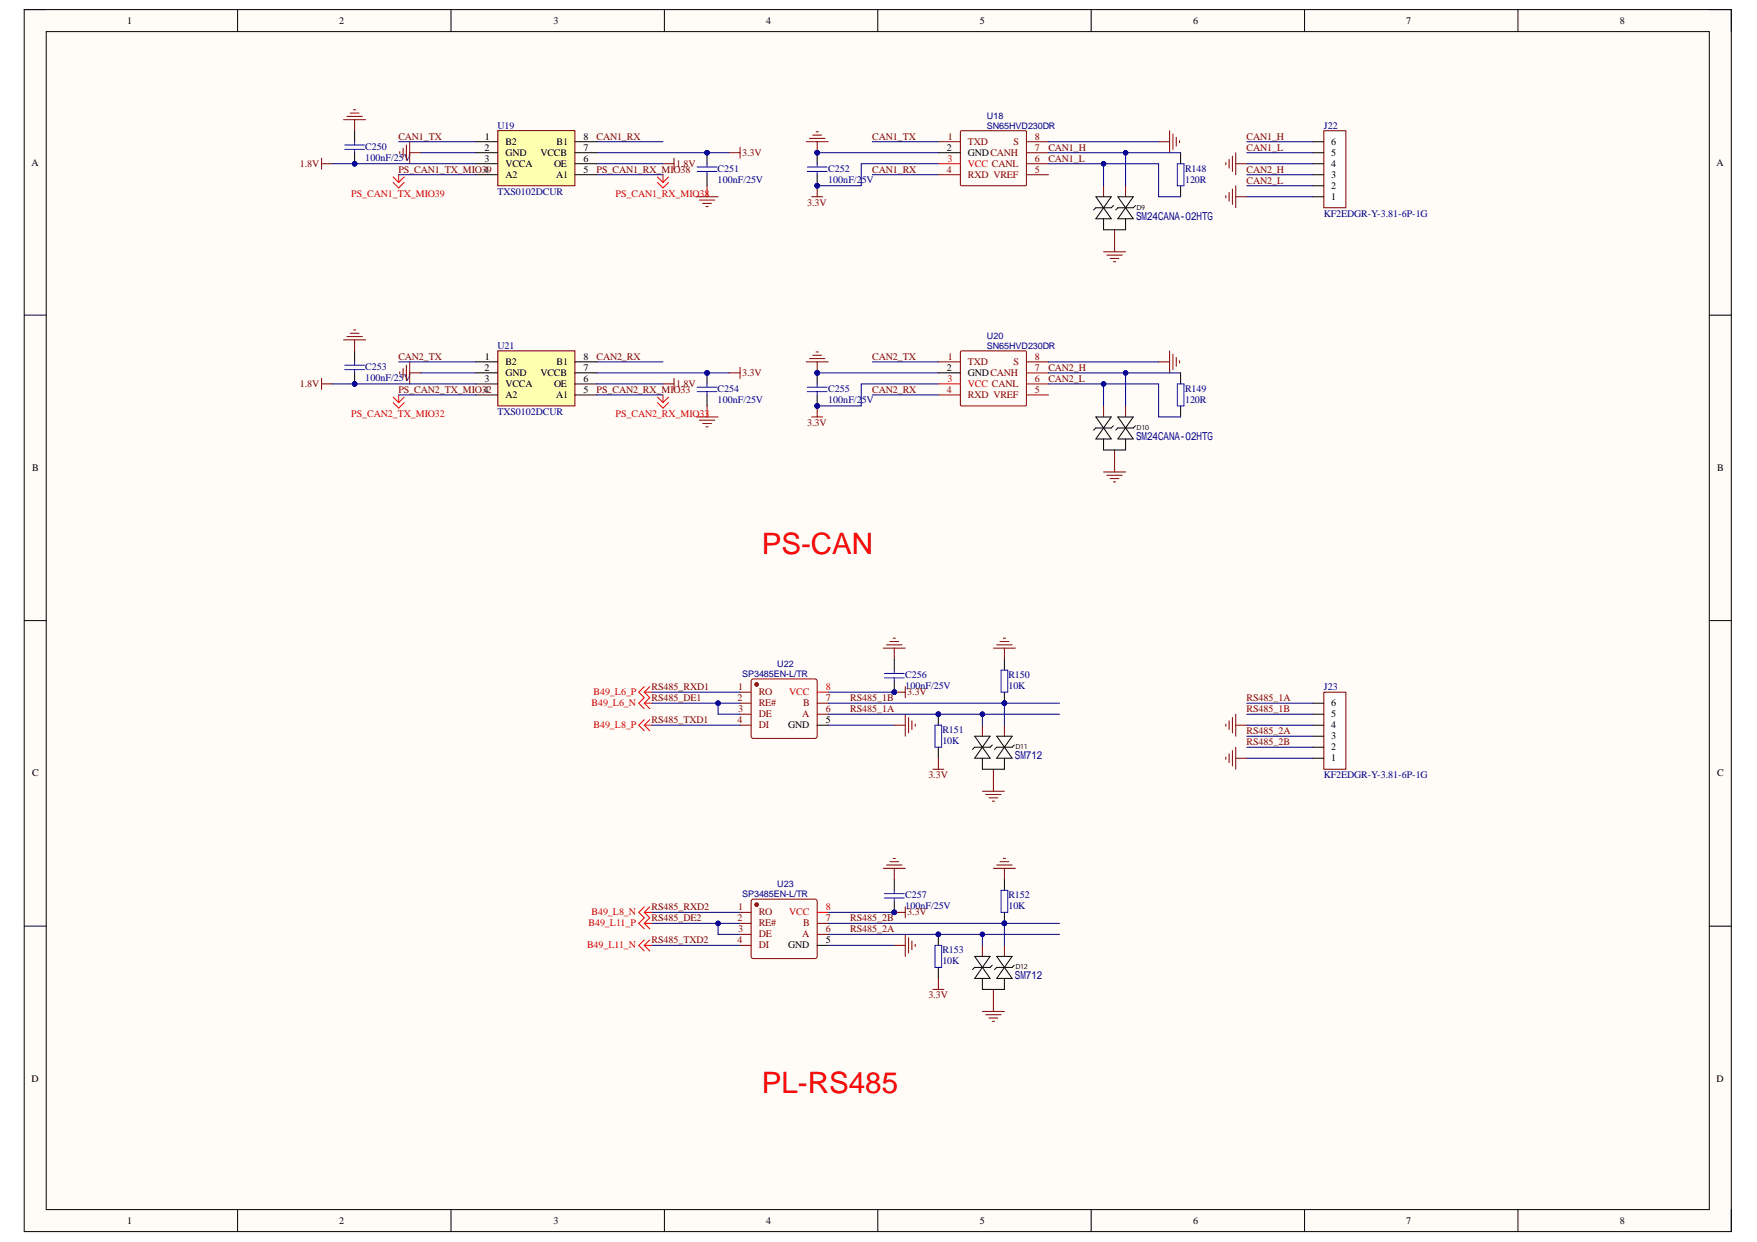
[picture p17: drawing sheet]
<svg xmlns="http://www.w3.org/2000/svg" width="297mm" height="210mm" viewBox="0 0 297 210" stroke-linecap="round" stroke-linejoin="round" font-family="sans-serif">
<defs><g id="words">
<g font-size="5" fill="#f00">
<text x="128.8" y="93.6">PS-CAN</text>
<text x="128.8" y="184.7">PL-RS485</text>
</g>
<g font-size="1.9" fill="#000080">
<text x="192.1" y="37.1">SM24CANA-02HTG</text>
<text x="192.1" y="74.3">SM24CANA-02HTG</text>
<text x="171.6" y="128.3">SM712</text>
<text x="171.6" y="165.5">SM712</text>
</g>
<g font-size="1.7">
<text x="21.5" y="4.1">1</text>
<text x="57.4" y="4.1">2</text>
<text x="93.6" y="4.1">3</text>
<text x="129.5" y="4.1">4</text>
<text x="165.7" y="4.1">5</text>
<text x="201.7" y="4.1">6</text>
<text x="237.7" y="4.1">7</text>
<text x="273.9" y="4.1">8</text>
<text x="82" y="23.6">1</text>
<text x="98.7" y="23.6">8</text>
<text x="5.3" y="28">A</text>
<text x="81.8" y="29.2">4</text>
<text x="81.9" y="25.4">2</text>
<text x="81.9" y="27.3">3</text>
<text x="85.5" y="24.5">B2</text>
<text x="85.5" y="26.4">GND</text>
<text x="85.5" y="28.2">VCCA</text>
<text x="91.4" y="26.4">VCCB</text>
<text x="93.7" y="28.2">OE</text>
<text x="94.1" y="24.5">B1</text>
<text x="98.7" y="25.4">7</text>
<text x="98.7" y="27.3">6</text>
<text x="98.7" y="29.2">5</text>
<text x="160.1" y="25.4">2</text>
<text x="163.6" y="26.4">GNDCANH</text>
<text x="225.1" y="28.2">4</text>
<text x="225.1" y="26.4">5</text>
<text x="225.1" y="24.5">6</text>
<text x="290.2" y="28">A</text>
<text x="85.5" y="30.1">A2</text>
<text x="94" y="30.1">A1</text>
<text x="225.1" y="33.8">1</text>
<text x="225.1" y="32">2</text>
<text x="225.1" y="30.1">3</text>
<text x="81.9" y="62.6">2</text>
<text x="81.9" y="64.5">3</text>
<text x="82" y="60.8">1</text>
<text x="85.5" y="61.7">B2</text>
<text x="85.5" y="63.6">GND</text>
<text x="85.5" y="65.4">VCCA</text>
<text x="91.4" y="63.6">VCCB</text>
<text x="93.7" y="65.4">OE</text>
<text x="94.1" y="61.7">B1</text>
<text x="98.7" y="60.8">8</text>
<text x="98.7" y="62.6">7</text>
<text x="98.7" y="64.5">6</text>
<text x="160.1" y="62.6">2</text>
<text x="163.6" y="63.6">GNDCANH</text>
<text x="81.8" y="66.4">4</text>
<text x="85.5" y="67.3">A2</text>
<text x="94" y="67.3">A1</text>
<text x="98.7" y="66.4">5</text>
<text x="5.4" y="79.6">B</text>
<text x="290.3" y="79.6">B</text>
<text x="225.1" y="119.4">6</text>
<text x="133.3" y="123.1">GND</text>
<text x="139.6" y="122.2">5</text>
<text x="225.1" y="125">3</text>
<text x="225.1" y="123.1">4</text>
<text x="225.1" y="121.2">5</text>
<text x="5.4" y="131.2">C</text>
<text x="225.1" y="128.7">1</text>
<text x="225.1" y="126.8">2</text>
<text x="290.3" y="131.2">C</text>
<text x="133.3" y="160.3">GND</text>
<text x="139.6" y="159.4">5</text>
<text x="5.3" y="182.9">D</text>
<text x="290.2" y="182.9">D</text>
<text x="21.5" y="206.8">1</text>
<text x="57.4" y="206.8">2</text>
<text x="93.6" y="206.8">3</text>
<text x="129.5" y="206.8">4</text>
<text x="165.7" y="206.8">5</text>
<text x="201.7" y="206.8">6</text>
<text x="237.7" y="206.8">7</text>
<text x="273.9" y="206.8">8</text>
</g>
<g font-size="1.7" fill="#800000">
<text x="67.3" y="23.6">CAN1_TX</text>
<text x="100.9" y="23.6">CAN1_RX</text>
<text x="147.5" y="23.6">CAN1_TX</text>
<text x="210.8" y="23.6">CAN1_H</text>
<text x="50.7" y="28.2">1.8V</text>
<text x="67.3" y="29.2">PS_CAN1_TX_MIO39</text>
<text x="100.9" y="29.2">PS_CAN1_RX_MIO38</text>
<text x="114.3" y="28.2">1.8V</text>
<text x="125.5" y="26.4">3.3V</text>
<text x="147.5" y="29.2">CAN1_RX</text>
<text x="177.3" y="25.4">CAN1_H</text>
<text x="177.3" y="27.3">CAN1_L</text>
<text x="210.8" y="25.4">CAN1_L</text>
<text x="210.8" y="29.2">CAN2_H</text>
<text x="136.5" y="34.7">3.3V</text>
<text x="210.8" y="31">CAN2_L</text>
<text x="50.7" y="65.4">1.8V</text>
<text x="67.3" y="60.8">CAN2_TX</text>
<text x="100.9" y="60.8">CAN2_RX</text>
<text x="114.3" y="65.4">1.8V</text>
<text x="125.5" y="63.6">3.3V</text>
<text x="147.5" y="60.8">CAN2_TX</text>
<text x="177.3" y="62.6">CAN2_H</text>
<text x="177.3" y="64.5">CAN2_L</text>
<text x="67.3" y="66.4">PS_CAN2_TX_MIO32</text>
<text x="100.9" y="66.4">PS_CAN2_RX_MIO33</text>
<text x="136.5" y="71.9">3.3V</text>
<text x="147.5" y="66.4">CAN2_RX</text>
<text x="110.2" y="116.6">RS485_RXD1</text>
<text x="110.2" y="118.4">RS485_DE1</text>
<text x="143.7" y="118.4">RS485_1B</text>
<text x="153.4" y="117.5">3.3V</text>
<text x="210.8" y="118.4">RS485_1A</text>
<text x="110.2" y="122.2">RS485_TXD1</text>
<text x="143.7" y="120.3">RS485_1A</text>
<text x="210.8" y="124">RS485_2A</text>
<text x="210.8" y="120.3">RS485_1B</text>
<text x="210.8" y="125.9">RS485_2B</text>
<text x="156.9" y="131.5">3.3V</text>
<text x="110.2" y="153.8">RS485_RXD2</text>
<text x="110.2" y="155.6">RS485_DE2</text>
<text x="143.7" y="155.6">RS485_2B</text>
<text x="153.4" y="154.7">3.3V</text>
<text x="110.2" y="159.4">RS485_TXD2</text>
<text x="143.7" y="157.5">RS485_2A</text>
<text x="156.9" y="168.7">3.3V</text>
</g>
<g font-size="1.7" fill="#000080">
<text x="84.1" y="21.7">U19</text>
<text x="223.8" y="21.7">J22</text>
<text x="61.8" y="25.3">C250</text>
<text x="61.8" y="27.1">100nF/25V</text>
<text x="121.3" y="29">C251</text>
<text x="140" y="29">C252</text>
<text x="200.3" y="29">R148</text>
<text x="84.1" y="32.9">TXS0102DCUR</text>
<text x="121.3" y="30.9">100nF/25V</text>
<text x="140" y="30.9">100nF/25V</text>
<text x="200.3" y="30.9">120R</text>
<text x="223.8" y="36.6">KF2EDGR-Y-3.81-6P-1G</text>
<text x="84.1" y="58.9">U21</text>
<text x="61.8" y="62.5">C253</text>
<text x="61.8" y="64.3">100nF/25V</text>
<text x="84.1" y="70.1">TXS0102DCUR</text>
<text x="121.3" y="66.2">C254</text>
<text x="121.3" y="68.1">100nF/25V</text>
<text x="140" y="66.2">C255</text>
<text x="140" y="68.1">100nF/25V</text>
<text x="200.3" y="66.2">R149</text>
<text x="200.3" y="68.1">120R</text>
<text x="153.1" y="114.6">C256</text>
<text x="153.1" y="116.4">100nF/25V</text>
<text x="170.5" y="114.6">R150</text>
<text x="170.5" y="116.4">10K</text>
<text x="223.8" y="116.6">J23</text>
<text x="159.3" y="123.9">R151</text>
<text x="159.3" y="125.7">10K</text>
<text x="223.8" y="131.5">KF2EDGR-Y-3.81-6P-1G</text>
<text x="153.1" y="151.8">C257</text>
<text x="153.1" y="153.6">100nF/25V</text>
<text x="170.5" y="151.8">R152</text>
<text x="170.5" y="153.6">10K</text>
<text x="159.3" y="161.1">R153</text>
<text x="159.3" y="162.9">10K</text>
</g>
<g font-size="1.7" fill="#800">
<text x="160.2" y="23.6">1</text>
<text x="175" y="23.6">8</text>
<text x="160.1" y="29.2">4</text>
<text x="163.6" y="24.5">TXD</text>
<text x="171.3" y="24.5">S</text>
<text x="175" y="29.2">5</text>
<text x="175" y="27.3">6</text>
<text x="175" y="25.4">7</text>
<text x="163.6" y="30.1">RXD VREF</text>
<text x="160.2" y="60.8">1</text>
<text x="163.6" y="61.7">TXD</text>
<text x="171.3" y="61.7">S</text>
<text x="175" y="64.5">6</text>
<text x="175" y="62.6">7</text>
<text x="175" y="60.8">8</text>
<text x="160.1" y="66.4">4</text>
<text x="163.6" y="67.3">RXD VREF</text>
<text x="175" y="66.4">5</text>
<text x="124.7" y="118.4">2</text>
<text x="124.8" y="116.6">1</text>
<text x="128.3" y="117.5">RO</text>
<text x="128.3" y="119.4">RE#</text>
<text x="135.8" y="119.4">B</text>
<text x="139.6" y="118.4">7</text>
<text x="124.7" y="122.2">4</text>
<text x="124.8" y="120.3">3</text>
<text x="128.3" y="121.2">DE</text>
<text x="128.3" y="123.1">DI</text>
<text x="135.6" y="121.2">A</text>
<text x="139.6" y="120.3">6</text>
<text x="124.7" y="155.6">2</text>
<text x="124.8" y="153.8">1</text>
<text x="128.3" y="154.7">RO</text>
<text x="139.6" y="155.6">7</text>
<text x="124.7" y="159.4">4</text>
<text x="124.8" y="157.5">3</text>
<text x="128.3" y="156.6">RE#</text>
<text x="128.3" y="158.4">DE</text>
<text x="128.3" y="160.3">DI</text>
<text x="135.6" y="158.4">A</text>
<text x="135.8" y="156.6">B</text>
<text x="139.6" y="157.5">6</text>
</g>
<g font-size="1.7" fill="#f00">
<text x="160.2" y="27.3">3</text>
<text x="163.6" y="28.2">VCC CANL</text>
<text x="59.4" y="33.2">PS_CAN1_TX_MIO39</text>
<text x="104.1" y="33.2">PS_CAN1_RX_MIO38</text>
<text x="160.2" y="64.5">3</text>
<text x="163.6" y="65.4">VCC CANL</text>
<text x="59.4" y="70.4">PS_CAN2_TX_MIO32</text>
<text x="104.1" y="70.4">PS_CAN2_RX_MIO33</text>
<text x="100" y="119.4">B49_L6_N</text>
<text x="100.3" y="117.5">B49_L6_P</text>
<text x="133.4" y="117.5">VCC</text>
<text x="139.6" y="116.6">8</text>
<text x="100.3" y="123.1">B49_L8_P</text>
<text x="100" y="154.7">B49_L8_N</text>
<text x="133.4" y="154.7">VCC</text>
<text x="139.6" y="153.8">8</text>
<text x="99.2" y="160.3">B49_L11_N</text>
<text x="99.5" y="156.6">B49_L11_P</text>
</g>
<g font-size="1.5" fill="#000080">
<text x="166.8" y="20">U18</text>
<text x="166.8" y="21.7">SN65HVD230DR</text>
<text x="166.8" y="57.2">U20</text>
<text x="166.8" y="58.9">SN65HVD230DR</text>
<text x="131.4" y="112.7">U22</text>
<text x="125.5" y="114.4">SP3485EN-L/TR</text>
<text x="131.4" y="149.9">U23</text>
<text x="125.5" y="151.6">SP3485EN-L/TR</text>
</g>
<g font-size="1.2">
<text x="192.1" y="35.4">D9</text>
<text x="192.1" y="72.6">D10</text>
<text x="171.7" y="126.6">D11</text>
<text x="171.7" y="163.8">D12</text>
</g>
</g></defs>
<path d="M4.1 1.6h288.6v206.5h-288.6z" fill-rule="evenodd" fill="#fffcf8"/>
<path d="M4.1 1.6h288.6v206.5h-288.6z" fill="none" stroke="#000" stroke-width=".17"/>
<path d="M7.8 5.3h281.2v199.1h-281.2z" fill-rule="evenodd" fill="#fffcf8"/>
<g fill="none" stroke="#000" stroke-width=".17">
<path d="M4.1 1.6h3.7M7.8 5.3h281.2v199.1h-281.2zM40.2 1.6v3.7M76.2 1.6v3.7M112.3 1.6v3.7M148.4 1.6v3.7M184.5 1.6v3.7M220.5 1.6v3.7M256.6 1.6v3.7M289 1.6h3.7v3.7M158.6 25.8h3.8M4.1 53.3h3.7"/>
<path d="M289 53.3h3.7M4.1 104.9h3.7M289 104.9h3.7M4.1 156.5h3.7M289 156.5h3.7M40.2 204.4v3.7M76.2 204.4v3.7M112.3 204.4v3.7M148.4 204.4v3.7M184.5 204.4v3.7M220.5 204.4v3.7M256.6 204.4v3.7"/>
<path d="M292.7 204.4v3.7"/>
</g>
<path d="M158.6 23.9h3.8M158.6 29.5h3.8M162.4 22.1h11.1v9.2h-11.1zM173.5 24h3.8M173.5 29.5h3.8M173.5 27.7h3.8M173.5 25.8h3.8" fill="none" stroke="#800" stroke-width=".17"/>
<path d="M158.6 27.7h3.8" fill="none" stroke="#f00" stroke-width=".17"/>
<circle cx="138.2" cy="25.8" r=".37" fill="#000080"/>
<circle cx="138.2" cy="25.8" r=".37" fill="none" stroke="#000080" stroke-width=".17"/>
<circle cx="138.2" cy="31.4" r=".37" fill="#000080"/>
<circle cx="138.2" cy="31.4" r=".37" fill="none" stroke="#000080" stroke-width=".17"/>
<path d="M138.2 25.8v1.9" fill="none" stroke="#000" stroke-width=".17"/>
<circle cx="138.2" cy="25.8" r=".37" fill="#000080"/>
<circle cx="138.2" cy="25.8" r=".37" fill="none" stroke="#000080" stroke-width=".17"/>
<path d="M138.2 29.5v1.9" fill="none" stroke="#000" stroke-width=".17"/>
<circle cx="138.2" cy="31.4" r=".37" fill="#000080"/>
<circle cx="138.2" cy="31.4" r=".37" fill="none" stroke="#000080" stroke-width=".17"/>
<path d="M136.5 29h3.3M136.5 28.2h3.3M138.2 27.7v.5M138.2 29v.5M199 27.7h1.2v3.7h-1.2z" fill="none" stroke="#00f" stroke-width=".17"/>
<path d="M137.2 33.3h1.9M138.2 31.4v1.9M195.9 24h1.8M197.7 22.1v3.7M198.3 22.6v2.7M198.9 23.2v1.5M199.4 23.8v.3M186.6 42.6h3.7M187.1 43.1h2.6M187.7 43.7h1.5M188.2 44.2h.4M188.4 40.7v1.9" fill="none" stroke="#800000" stroke-width=".17"/>
<path d="M185.3 33.3h2.6l-2.6 3.7h2.6zM186.6 37v1.8h3.7v-1.8M188.2 34.7l-.3 .4h-2.6l-.4 .4M189 33.3l2.6 3.7h-2.6l2.6-3.7zM192 34.7l-.4 .4h-2.6l-.4 .4M199.6 25.8v1.9M199.6 31.4v1.9" fill="none" stroke="#000" stroke-width=".17"/>
<path d="M186.6 31.4v1.9M188.4 38.8v1.9M190.3 31.4v1.9" fill="none" stroke="#800" stroke-width=".17"/>
<circle cx="138.2" cy="31.4" r=".37" fill="#000080"/>
<circle cx="138.2" cy="31.4" r=".37" fill="none" stroke="#000080" stroke-width=".17"/>
<path d="M136.3 23.9h3.7M136.9 23.4h2.6M137.4 22.8h1.5M138 22.3h.3M138.2 23.9v1.9" fill="none" stroke="#800000" stroke-width=".17"/>
<circle cx="138.2" cy="25.8" r=".37" fill="#000080"/>
<circle cx="138.2" cy="25.8" r=".37" fill="none" stroke="#000080" stroke-width=".17"/>
<path d="M162.4 59.4h11.1v9.1h-11.1zM158.6 61.2h3.8M158.6 66.7h3.8M173.5 61.2h3.8M173.5 66.7h3.8M173.5 64.9h3.8M173.5 63h3.8" fill="none" stroke="#800" stroke-width=".17"/>
<path d="M158.6 63h3.8" fill="none" stroke="#000" stroke-width=".17"/>
<path d="M158.6 64.9h3.8" fill="none" stroke="#f00" stroke-width=".17"/>
<circle cx="138.2" cy="63" r=".37" fill="#000080"/>
<circle cx="138.2" cy="63" r=".37" fill="none" stroke="#000080" stroke-width=".17"/>
<circle cx="138.2" cy="68.6" r=".37" fill="#000080"/>
<circle cx="138.2" cy="68.6" r=".37" fill="none" stroke="#000080" stroke-width=".17"/>
<path d="M138.2 63v1.9" fill="none" stroke="#000" stroke-width=".17"/>
<circle cx="138.2" cy="63" r=".37" fill="#000080"/>
<circle cx="138.2" cy="63" r=".37" fill="none" stroke="#000080" stroke-width=".17"/>
<path d="M138.2 66.7v1.9" fill="none" stroke="#000" stroke-width=".17"/>
<circle cx="138.2" cy="68.6" r=".37" fill="#000080"/>
<circle cx="138.2" cy="68.6" r=".37" fill="none" stroke="#000080" stroke-width=".17"/>
<path d="M136.5 66.2h3.3M136.5 65.4h3.3M138.2 64.9v.5M138.2 66.2v.5M199 64.9h1.2v3.7h-1.2z" fill="none" stroke="#00f" stroke-width=".17"/>
<path d="M197.7 59.3v3.7M198.3 59.9v2.6M137.2 70.5h1.9M138.2 68.6v1.9M186.6 79.8h3.7M188.4 77.9v1.9M195.9 61.2h1.8M198.9 60.4v1.5M199.4 61v.3M187.1 80.3h2.6M187.7 80.9h1.5M188.2 81.4h.4" fill="none" stroke="#800000" stroke-width=".17"/>
<path d="M185.3 70.5h2.6l-2.6 3.7h2.6zM186.6 74.2v1.8h3.7v-1.8M188.2 72l-.3 .3h-2.6l-.4 .4M189 70.5l2.6 3.7h-2.6l2.6-3.7zM192 72l-.4 .3h-2.6l-.4 .4M199.6 63v1.9M199.6 68.6v1.9" fill="none" stroke="#000" stroke-width=".17"/>
<path d="M186.6 68.6v1.9M188.4 76v1.9M190.3 68.6v1.9" fill="none" stroke="#800" stroke-width=".17"/>
<circle cx="138.2" cy="68.6" r=".37" fill="#000080"/>
<circle cx="138.2" cy="68.6" r=".37" fill="none" stroke="#000080" stroke-width=".17"/>
<path d="M138 59.5h.3M136.3 61.2h3.7M136.9 60.6h2.6M137.4 60h1.5M138.2 61.2v1.8" fill="none" stroke="#800000" stroke-width=".17"/>
<circle cx="138.2" cy="63" r=".37" fill="#000080"/>
<circle cx="138.2" cy="63" r=".37" fill="none" stroke="#000080" stroke-width=".17"/>
<circle cx="127.9" cy="115.7" r=".28" fill="#800"/>
<g fill="none" stroke="#800" stroke-width=".17">
<path d="M127.2 114.8h10.8l.2 .3-.1 9.5-.3 .2-10.6-.1-.2-.3v-9.3z"/>
<circle cx="127.9" cy="115.7" r=".28"/>
</g>
<circle cx="127.9" cy="115.7" r=".28" fill="#800"/>
<g fill="none" stroke="#800" stroke-width=".17">
<path d="M125.1 117h1.9M125.1 118.8h1.9M138.2 118.8h1.8M125.1 120.7h1.9M125.1 122.6h1.9M138.2 120.7h1.8"/>
<circle cx="127.9" cy="115.7" r=".28"/>
</g>
<path d="M138.2 122.6h1.8" fill="none" stroke="#000" stroke-width=".17"/>
<path d="M138.2 117h1.8" fill="none" stroke="#f00" stroke-width=".17"/>
<circle cx="151.2" cy="117" r=".37" fill="#000080"/>
<circle cx="151.2" cy="117" r=".37" fill="none" stroke="#000080" stroke-width=".17"/>
<path d="M151.2 111.4v1.9M151.2 115.1v1.9" fill="none" stroke="#000" stroke-width=".17"/>
<circle cx="151.2" cy="117" r=".37" fill="#000080"/>
<circle cx="151.2" cy="117" r=".37" fill="none" stroke="#000080" stroke-width=".17"/>
<path d="M149.5 114.6h3.4M149.5 113.8h3.4M151.2 113.3v.5M151.2 114.6v.5" fill="none" stroke="#00f" stroke-width=".17"/>
<path d="M151.2 117h1.8M153 116.1v1.8" fill="none" stroke="#800000" stroke-width=".17"/>
<circle cx="151.2" cy="117" r=".37" fill="#000080"/>
<circle cx="151.2" cy="117" r=".37" fill="none" stroke="#000080" stroke-width=".17"/>
<path d="M151.2 122.6h1.8M153 120.7v3.7M153.6 121.3v2.6M154.2 121.8v1.5M154.7 122.4v.3M166.1 133.7h3.7M166.6 134.3h2.7M167.2 134.8h1.5M167.8 135.4h.3M167.9 131.9v1.8" fill="none" stroke="#800000" stroke-width=".17"/>
<path d="M166.1 122.6v1.8M167.9 130v1.9M169.8 122.6v1.8" fill="none" stroke="#800" stroke-width=".17"/>
<path d="M164.8 124.4h2.6l-1.3 1.9zM166.1 126.3l1.3 1.8h-2.6zM166.1 128.1v1.9h3.7v-1.9M167.8 125.9l-.4 .4h-2.6l-.4 .4M168.5 124.4l2.6 3.7h-2.6l2.6-3.7zM171.5 125.9l-.4 .4h-2.6l-.4 .4" fill="none" stroke="#000" stroke-width=".17"/>
<circle cx="169.8" cy="118.8" r=".37" fill="#000080"/>
<circle cx="169.8" cy="118.8" r=".37" fill="none" stroke="#000080" stroke-width=".17"/>
<path d="M169.8 111.4v1.9M169.8 117v1.8" fill="none" stroke="#000" stroke-width=".17"/>
<circle cx="169.8" cy="118.8" r=".37" fill="#000080"/>
<circle cx="169.8" cy="118.8" r=".37" fill="none" stroke="#000080" stroke-width=".17"/>
<path d="M169.3 113.3h1.1v3.7h-1.1z" fill="none" stroke="#00f" stroke-width=".17"/>
<circle cx="158.6" cy="120.7" r=".37" fill="#000080"/>
<circle cx="158.6" cy="120.7" r=".37" fill="none" stroke="#000080" stroke-width=".17"/>
<path d="M158.6 120.7v1.9" fill="none" stroke="#000" stroke-width=".17"/>
<circle cx="158.6" cy="120.7" r=".37" fill="#000080"/>
<circle cx="158.6" cy="120.7" r=".37" fill="none" stroke="#000080" stroke-width=".17"/>
<path d="M158.6 126.3v1.8" fill="none" stroke="#000" stroke-width=".17"/>
<path d="M158.1 122.6h1.1v3.7h-1.1z" fill="none" stroke="#00f" stroke-width=".17"/>
<path d="M157.7 130h1.9M158.6 128.1v1.9" fill="none" stroke="#800000" stroke-width=".17"/>
<circle cx="127.9" cy="152.9" r=".28" fill="#800"/>
<g fill="none" stroke="#800" stroke-width=".17">
<path d="M127 152.1l.4-.1h10.6l.2 .3-.1 9.5-.3 .2h-10.6l-.2-.4z"/>
<circle cx="127.9" cy="152.9" r=".28"/>
</g>
<circle cx="127.9" cy="152.9" r=".28" fill="#800"/>
<g fill="none" stroke="#800" stroke-width=".17">
<path d="M125.1 154.2h1.9M125.1 156.1h1.9M125.1 157.9h1.9M125.1 159.8h1.9M138.2 156.1h1.8M138.2 157.9h1.8"/>
<circle cx="127.9" cy="152.9" r=".28"/>
</g>
<path d="M138.2 159.8h1.8" fill="none" stroke="#000" stroke-width=".17"/>
<path d="M138.2 154.2h1.8" fill="none" stroke="#f00" stroke-width=".17"/>
<circle cx="151.2" cy="154.2" r=".37" fill="#000080"/>
<circle cx="151.2" cy="154.2" r=".37" fill="none" stroke="#000080" stroke-width=".17"/>
<path d="M151.2 148.6v1.9M151.2 152.3v1.9" fill="none" stroke="#000" stroke-width=".17"/>
<circle cx="151.2" cy="154.2" r=".37" fill="#000080"/>
<circle cx="151.2" cy="154.2" r=".37" fill="none" stroke="#000080" stroke-width=".17"/>
<path d="M149.5 151.8h3.4M149.5 151h3.4M151.2 150.5v.5M151.2 151.8v.5" fill="none" stroke="#00f" stroke-width=".17"/>
<path d="M151.2 154.2h1.8M153 153.3v1.8" fill="none" stroke="#800000" stroke-width=".17"/>
<circle cx="151.2" cy="154.2" r=".37" fill="#000080"/>
<circle cx="151.2" cy="154.2" r=".37" fill="none" stroke="#000080" stroke-width=".17"/>
<g fill="none" stroke="#800000" stroke-width=".17">
<path d="M149.3 146.8h3.7M149.9 146.2h2.6M150.4 145.6h1.5M151 145.1h.4M151.2 146.8v1.8M151.2 159.8h1.8M153 157.9v3.7M153.6 158.5v2.6M154.2 159v1.5M154.7 159.6v.4M166.1 170.9h3.7M166.6 171.5h2.7"/>
<path d="M167.2 172.1h1.5M167.8 172.6h.3M167.9 169.1v1.8"/>
</g>
<path d="M166.1 159.8v1.8M169.8 159.8v1.8M167.9 167.2v1.9" fill="none" stroke="#800" stroke-width=".17"/>
<path d="M164.8 161.6h2.6l-1.3 1.9zM166.1 163.5l1.3 1.9h-2.6zM166.1 165.4v1.8h3.7v-1.8M167.8 163.1l-.4 .4h-2.6l-.4 .4M168.5 161.6l2.6 3.8h-2.6l2.6-3.8zM171.5 163.1l-.4 .4h-2.6l-.4 .4" fill="none" stroke="#000" stroke-width=".17"/>
<circle cx="169.8" cy="156.1" r=".37" fill="#000080"/>
<circle cx="169.8" cy="156.1" r=".37" fill="none" stroke="#000080" stroke-width=".17"/>
<path d="M169.8 148.6v1.9M169.8 154.2v1.9" fill="none" stroke="#000" stroke-width=".17"/>
<circle cx="169.8" cy="156.1" r=".37" fill="#000080"/>
<circle cx="169.8" cy="156.1" r=".37" fill="none" stroke="#000080" stroke-width=".17"/>
<path d="M169.3 150.5h1.1v3.7h-1.1z" fill="none" stroke="#00f" stroke-width=".17"/>
<circle cx="158.6" cy="157.9" r=".37" fill="#000080"/>
<circle cx="158.6" cy="157.9" r=".37" fill="none" stroke="#000080" stroke-width=".17"/>
<path d="M158.6 157.9v1.9" fill="none" stroke="#000" stroke-width=".17"/>
<circle cx="158.6" cy="157.9" r=".37" fill="#000080"/>
<circle cx="158.6" cy="157.9" r=".37" fill="none" stroke="#000080" stroke-width=".17"/>
<path d="M158.6 163.5v1.9" fill="none" stroke="#000" stroke-width=".17"/>
<path d="M158.1 159.8h1.1v3.7h-1.1z" fill="none" stroke="#00f" stroke-width=".17"/>
<path d="M167.9 109.5h3.8M168.5 109h2.6M169.1 108.4h1.5M169.6 107.9h.4M169.8 109.5v1.9M167.9 146.8h3.8M168.5 146.2h2.6M169.1 145.6h1.5M169.6 145.1h.4M169.8 146.8v1.8M157.7 167.2h1.9M158.6 165.4v1.8" fill="none" stroke="#800000" stroke-width=".17"/>
<path d="M84.2 22.1h13v9.3h-13z" fill-rule="evenodd" fill="#ffffb0"/>
<path d="M84.2 22.1h13v9.3h-13z" fill="none" stroke="#800000" stroke-width=".17"/>
<path d="M80.4 23.9h3.8M80.4 25.8h3.8M80.4 27.7h3.8M80.4 29.5h3.8M97.2 23.9h3.7M97.2 25.8h3.7M97.2 27.7h3.7M97.2 29.5h3.7" fill="none" stroke="#000" stroke-width=".17"/>
<circle cx="119.5" cy="25.8" r=".37" fill="#000080"/>
<circle cx="119.5" cy="25.8" r=".37" fill="none" stroke="#000080" stroke-width=".17"/>
<path d="M119.5 25.8v1.9" fill="none" stroke="#000" stroke-width=".17"/>
<circle cx="119.5" cy="25.8" r=".37" fill="#000080"/>
<circle cx="119.5" cy="25.8" r=".37" fill="none" stroke="#000080" stroke-width=".17"/>
<path d="M119.5 29.5v1.9" fill="none" stroke="#000" stroke-width=".17"/>
<path d="M117.9 29h3.3M117.9 28.2h3.3M119.5 27.7v.5M119.5 29v.5" fill="none" stroke="#00f" stroke-width=".17"/>
<path d="M117.7 33.3h3.7M118.2 33.8h2.6M118.8 34.4h1.5M119.3 34.9h.4M119.5 31.4v1.9M123.3 25.8h1.8M125.1 24.9v1.8" fill="none" stroke="#800000" stroke-width=".17"/>
<circle cx="60" cy="27.7" r=".37" fill="#000080"/>
<circle cx="60" cy="27.7" r=".37" fill="none" stroke="#000080" stroke-width=".17"/>
<path d="M59.9 25.8v1.9" fill="none" stroke="#000" stroke-width=".17"/>
<circle cx="60" cy="27.7" r=".37" fill="#000080"/>
<circle cx="60" cy="27.7" r=".37" fill="none" stroke="#000080" stroke-width=".17"/>
<path d="M59.9 22.1v1.8" fill="none" stroke="#000" stroke-width=".17"/>
<path d="M58.3 24.5h3.3M58.3 25.2h3.3M59.9 23.9v.6M59.9 25.2v.6" fill="none" stroke="#00f" stroke-width=".17"/>
<g fill="none" stroke="#800000" stroke-width=".17">
<path d="M58.6 19.7h2.7M59.2 19.1h1.5M59.8 18.6h.3M54.4 26.7v1.9M54.4 27.7h1.8M58.1 20.2h3.7M59.9 20.2v1.9M67.6 25.6v.4M68.1 25.1v1.5M68.7 24.5v2.6M69.3 23.9v3.8M69.3 25.8h1.8"/>
<path d="M112.1 27.7h1.8M113.9 26.7v1.9"/>
</g>
<path d="M84.2 59.3h13v9.3h-13z" fill-rule="evenodd" fill="#ffffb0"/>
<path d="M84.2 59.3h13v9.3h-13z" fill="none" stroke="#800000" stroke-width=".17"/>
<path d="M80.4 61.2h3.8M80.4 63h3.8M80.4 64.9h3.8M80.4 66.7h3.8M97.2 61.2h3.7M97.2 63h3.7M97.2 64.9h3.7M97.2 66.7h3.7" fill="none" stroke="#000" stroke-width=".17"/>
<circle cx="119.5" cy="63" r=".37" fill="#000080"/>
<circle cx="119.5" cy="63" r=".37" fill="none" stroke="#000080" stroke-width=".17"/>
<path d="M119.5 63v1.9" fill="none" stroke="#000" stroke-width=".17"/>
<circle cx="119.5" cy="63" r=".37" fill="#000080"/>
<circle cx="119.5" cy="63" r=".37" fill="none" stroke="#000080" stroke-width=".17"/>
<path d="M119.5 66.7v1.9" fill="none" stroke="#000" stroke-width=".17"/>
<path d="M117.9 66.2h3.3M117.9 65.4h3.3M119.5 64.9v.5M119.5 66.2v.5" fill="none" stroke="#00f" stroke-width=".17"/>
<path d="M117.7 70.5h3.7M118.2 71h2.6M118.8 71.6h1.5M119.3 72.1h.4M119.5 68.6v1.9M123.3 63h1.8M125.1 62.1v1.8" fill="none" stroke="#800000" stroke-width=".17"/>
<circle cx="60" cy="64.9" r=".37" fill="#000080"/>
<circle cx="60" cy="64.9" r=".37" fill="none" stroke="#000080" stroke-width=".17"/>
<path d="M59.9 63v1.9" fill="none" stroke="#000" stroke-width=".17"/>
<circle cx="60" cy="64.9" r=".37" fill="#000080"/>
<circle cx="60" cy="64.9" r=".37" fill="none" stroke="#000080" stroke-width=".17"/>
<path d="M59.9 59.3v1.9" fill="none" stroke="#000" stroke-width=".17"/>
<path d="M58.3 61.7h3.3M58.3 62.5h3.3M59.9 61.2v.5M59.9 62.5v.5" fill="none" stroke="#00f" stroke-width=".17"/>
<g fill="none" stroke="#800000" stroke-width=".17">
<path d="M207.2 27.5v.4M207.2 33.1v.3M207.8 26.9v1.5M207.8 32.5v1.5M208.4 26.4v2.6M208.4 32v2.6M208.9 25.8v3.7M208.9 31.4v3.7M208.9 27.7h1.9M208.9 33.3h1.9M58.1 57.4h3.7M58.6 56.9h2.7"/>
<path d="M59.2 56.3h1.5M59.8 55.8h.3M59.9 57.4v1.9M54.4 63.9v1.9M54.4 64.9h1.8M67.6 62.8v.4M68.1 62.3v1.5M68.7 61.7v2.6M69.3 61.2v3.7M69.3 63h1.8M112.1 64.9h1.8M113.9 63.9v1.9"/>
<path d="M149.3 109.5h3.7M149.9 109h2.6M150.4 108.4h1.5M151 107.9h.4M151.2 109.5v1.9M207.2 122.4v.3M207.2 128v.3M207.8 121.8v1.5M207.8 127.4v1.5M208.4 121.3v2.6M208.4 126.8v2.6M208.9 120.7v3.7"/>
<path d="M208.9 126.3v3.7M208.9 122.6h1.9M208.9 128.1h1.9"/>
</g>
<path d="M223.8 22.1h3.7v13h-3.7z" fill-rule="evenodd" fill="#fff"/>
<path d="M223.8 22.1h3.7v13h-3.7z" fill="none" stroke="#800000" stroke-width=".17"/>
<path d="M221.9 33.3h1.9M221.9 31.4h1.9M221.9 29.5h1.9M221.9 27.7h1.9M221.9 25.8h1.9M221.9 24h1.9" fill="none" stroke="#000" stroke-width=".17"/>
<path d="M223.8 117h3.7v13h-3.7z" fill-rule="evenodd" fill="#fff"/>
<path d="M223.8 117h3.7v13h-3.7z" fill="none" stroke="#800000" stroke-width=".17"/>
<path d="M221.9 118.8h1.9M221.9 128.1h1.9M221.9 126.3h1.9M221.9 124.4h1.9M221.9 122.6h1.9M221.9 120.7h1.9" fill="none" stroke="#000" stroke-width=".17"/>
<g fill="none" stroke="#f00" stroke-width=".17">
<path d="M66.5 29.9l.9 .9M66.5 30.8l.9 1 .9-1M67.4 29.5v1.3M68.3 29.9l-.9 .9M111.2 29.9l.9 .9M111.2 30.8l.9 1 .9-1M112.1 29.5v1.3M113 29.9l-.9 .9M66.5 67.1l.9 .9M66.5 68l.9 1 .9-1M67.4 66.7v1.3M68.3 67.1l-.9 .9"/>
<path d="M111.2 67.1l.9 .9M111.2 68l.9 1 .9-1M112.1 66.7v1.3M113 67.1l-.9 .9M108.9 118.8l1 1M108.9 117l1 .9-1 .9M108.9 116.1l-.9 .9 .9 .9-.9 .9 .9 1M108.9 118.8h1.3M108.9 117h1.3M109.9 116.1l-1 .9M108.9 122.6l1 .9M108.9 121.6l-.9 1 .9 .9"/>
<path d="M108.9 122.6h1.3M109.9 121.6l-1 1M108.9 159.8l1 .9M108.9 158.8l-.9 1 .9 .9M108.9 159.8h1.3M108.9 156.1l1 .9M108.9 154.2l1 .9-1 1M108.9 153.3l-.9 .9 .9 .9-.9 1 .9 .9M108.9 156.1h1.3M108.9 154.2h1.3M109.9 158.8l-1 1M109.9 153.3l-1 .9"/>
</g>
<path d="M147.5 23.9h11.1M147.5 29.5h11.1M158.6 27.7h-13v3.7h-7.4" fill="none" stroke="#000080" stroke-width=".17"/>
<circle cx="138.2" cy="31.4" r=".37" fill="#000080"/>
<g fill="none" stroke="#000080" stroke-width=".17">
<path d="M138.2 25.8h20.4"/>
<circle cx="138.2" cy="31.4" r=".37"/>
</g>
<circle cx="138.2" cy="25.8" r=".37" fill="#000080"/>
<g fill="none" stroke="#000080" stroke-width=".17">
<path d="M177.3 24h18.6M186.6 27.7v3.7"/>
<circle cx="138.2" cy="25.8" r=".37"/>
</g>
<circle cx="186.6" cy="27.7" r=".37" fill="#000080"/>
<g fill="none" stroke="#000080" stroke-width=".17">
<path d="M190.3 25.8h9.3"/>
<circle cx="186.6" cy="27.7" r=".37"/>
</g>
<circle cx="190.3" cy="25.8" r=".37" fill="#000080"/>
<g fill="none" stroke="#000080" stroke-width=".17">
<path d="M177.3 25.8h13v5.6"/>
<circle cx="190.3" cy="25.8" r=".37"/>
</g>
<circle cx="190.3" cy="25.8" r=".37" fill="#000080"/>
<g fill="none" stroke="#000080" stroke-width=".17">
<path d="M147.5 61.2h11.1M147.5 66.7h11.1M158.6 64.9h-13v3.7h-7.4"/>
<circle cx="190.3" cy="25.8" r=".37"/>
</g>
<circle cx="138.2" cy="68.6" r=".37" fill="#000080"/>
<g fill="none" stroke="#000080" stroke-width=".17">
<path d="M138.2 63h20.4"/>
<circle cx="138.2" cy="68.6" r=".37"/>
</g>
<circle cx="138.2" cy="63" r=".37" fill="#000080"/>
<g fill="none" stroke="#000080" stroke-width=".17">
<path d="M177.3 61.2h18.6M186.6 64.9v3.7"/>
<circle cx="138.2" cy="63" r=".37"/>
</g>
<circle cx="186.6" cy="64.9" r=".37" fill="#000080"/>
<g fill="none" stroke="#000080" stroke-width=".17">
<path d="M190.3 63h9.3"/>
<circle cx="186.6" cy="64.9" r=".37"/>
</g>
<circle cx="190.3" cy="63" r=".37" fill="#000080"/>
<g fill="none" stroke="#000080" stroke-width=".17">
<path d="M177.3 63h13v5.6"/>
<circle cx="190.3" cy="63" r=".37"/>
</g>
<circle cx="190.3" cy="63" r=".37" fill="#000080"/>
<g fill="none" stroke="#000080" stroke-width=".17">
<path d="M121.4 118.8v1.9h3.7"/>
<circle cx="190.3" cy="63" r=".37"/>
</g>
<circle cx="121.4" cy="118.8" r=".37" fill="#000080"/>
<g fill="none" stroke="#000080" stroke-width=".17">
<path d="M140 117h11.2M140 122.6h11.2"/>
<circle cx="121.4" cy="118.8" r=".37"/>
</g>
<circle cx="151.2" cy="117" r=".37" fill="#000080"/>
<g fill="none" stroke="#000080" stroke-width=".17">
<path d="M140 118.8h29.8"/>
<circle cx="151.2" cy="117" r=".37"/>
</g>
<circle cx="169.8" cy="118.8" r=".37" fill="#000080"/>
<g fill="none" stroke="#000080" stroke-width=".17">
<path d="M169.8 118.8h9.3"/>
<circle cx="169.8" cy="118.8" r=".37"/>
</g>
<circle cx="169.8" cy="118.8" r=".37" fill="#000080"/>
<g fill="none" stroke="#000080" stroke-width=".17">
<path d="M166.1 120.7v1.9"/>
<circle cx="169.8" cy="118.8" r=".37"/>
</g>
<circle cx="166.1" cy="120.7" r=".37" fill="#000080"/>
<g fill="none" stroke="#000080" stroke-width=".17">
<path d="M169.8 118.8v3.8"/>
<circle cx="166.1" cy="120.7" r=".37"/>
</g>
<circle cx="169.8" cy="118.8" r=".37" fill="#000080"/>
<g fill="none" stroke="#000080" stroke-width=".17">
<path d="M140 120.7h39.1"/>
<circle cx="169.8" cy="118.8" r=".37"/>
</g>
<circle cx="158.6" cy="120.7" r=".37" fill="#000080"/>
<circle cx="158.6" cy="120.7" r=".37" fill="none" stroke="#000080" stroke-width=".17"/>
<circle cx="166.1" cy="120.7" r=".37" fill="#000080"/>
<g fill="none" stroke="#000080" stroke-width=".17">
<path d="M121.4 156.1v1.8h3.7"/>
<circle cx="166.1" cy="120.7" r=".37"/>
</g>
<circle cx="121.4" cy="156.1" r=".37" fill="#000080"/>
<g fill="none" stroke="#000080" stroke-width=".17">
<path d="M140 159.8h11.2M140 154.2h11.2"/>
<circle cx="121.4" cy="156.1" r=".37"/>
</g>
<circle cx="151.2" cy="154.2" r=".37" fill="#000080"/>
<g fill="none" stroke="#000080" stroke-width=".17">
<path d="M140 156.1h29.8"/>
<circle cx="151.2" cy="154.2" r=".37"/>
</g>
<circle cx="169.8" cy="156.1" r=".37" fill="#000080"/>
<g fill="none" stroke="#000080" stroke-width=".17">
<path d="M169.8 156.1h9.3"/>
<circle cx="169.8" cy="156.1" r=".37"/>
</g>
<circle cx="169.8" cy="156.1" r=".37" fill="#000080"/>
<g fill="none" stroke="#000080" stroke-width=".17">
<path d="M166.1 157.9v1.9"/>
<circle cx="169.8" cy="156.1" r=".37"/>
</g>
<circle cx="166.1" cy="157.9" r=".37" fill="#000080"/>
<g fill="none" stroke="#000080" stroke-width=".17">
<path d="M169.8 156.1v3.7"/>
<circle cx="166.1" cy="157.9" r=".37"/>
</g>
<circle cx="169.8" cy="156.1" r=".37" fill="#000080"/>
<g fill="none" stroke="#000080" stroke-width=".17">
<path d="M140 157.9h39.1"/>
<circle cx="169.8" cy="156.1" r=".37"/>
</g>
<circle cx="158.6" cy="157.9" r=".37" fill="#000080"/>
<circle cx="158.6" cy="157.9" r=".37" fill="none" stroke="#000080" stroke-width=".17"/>
<circle cx="166.1" cy="157.9" r=".37" fill="#000080"/>
<g fill="none" stroke="#000080" stroke-width=".17">
<path d="M110.2 118.8h14.9M110.2 122.6h14.9M110.2 159.8h14.9M110.2 154.2h14.9"/>
<circle cx="166.1" cy="157.9" r=".37"/>
</g>
<circle cx="121.4" cy="118.8" r=".37" fill="#000080"/>
<g fill="none" stroke="#000080" stroke-width=".17">
<path d="M110.2 117h14.9M110.2 156.1h14.9"/>
<circle cx="121.4" cy="118.8" r=".37"/>
</g>
<circle cx="121.4" cy="156.1" r=".37" fill="#000080"/>
<g fill="none" stroke="#000080" stroke-width=".17">
<path d="M100.9 25.8h22.4"/>
<circle cx="121.4" cy="156.1" r=".37"/>
</g>
<circle cx="119.5" cy="25.8" r=".37" fill="#000080"/>
<g fill="none" stroke="#000080" stroke-width=".17">
<path d="M56.2 27.7h24.2"/>
<circle cx="119.5" cy="25.8" r=".37"/>
</g>
<circle cx="60" cy="27.7" r=".37" fill="#000080"/>
<g fill="none" stroke="#000080" stroke-width=".17">
<path d="M67.4 23.9h13M67.4 29.5h13M71.1 25.8h9.3M100.9 23.9h11.2M100.9 29.5h11.2M100.9 27.7h11.2M100.9 63h22.4"/>
<circle cx="60" cy="27.7" r=".37"/>
</g>
<circle cx="119.5" cy="63" r=".37" fill="#000080"/>
<g fill="none" stroke="#000080" stroke-width=".17">
<path d="M56.2 64.9h24.2"/>
<circle cx="119.5" cy="63" r=".37"/>
</g>
<circle cx="60" cy="64.9" r=".37" fill="#000080"/>
<g fill="none" stroke="#000080" stroke-width=".17">
<path d="M177.3 27.7h18.6v5.6h3.7M67.4 61.2h13M67.4 66.7h13M71.1 63h9.3M100.9 61.2h11.2M100.9 66.7h11.2M100.9 64.9h11.2"/>
<circle cx="60" cy="64.9" r=".37"/>
</g>
<circle cx="186.6" cy="27.7" r=".37" fill="#000080"/>
<g fill="none" stroke="#000080" stroke-width=".17">
<path d="M177.3 64.9h18.6v5.6h3.7"/>
<circle cx="186.6" cy="27.7" r=".37"/>
</g>
<circle cx="186.6" cy="64.9" r=".37" fill="#000080"/>
<g fill="none" stroke="#000080" stroke-width=".17">
<path d="M210.8 24h11.1M210.8 25.8h11.1M210.8 27.7h11.1M210.8 29.5h11.1M210.8 31.4h11.1M210.8 33.3h11.1M210.8 118.8h11.1M210.8 120.7h11.1M210.8 122.6h11.1M210.8 124.4h11.1M210.8 126.3h11.1M210.8 128.1h11.1"/>
<circle cx="186.6" cy="64.9" r=".37"/>
</g>
<use href="#words"/>
</svg>
